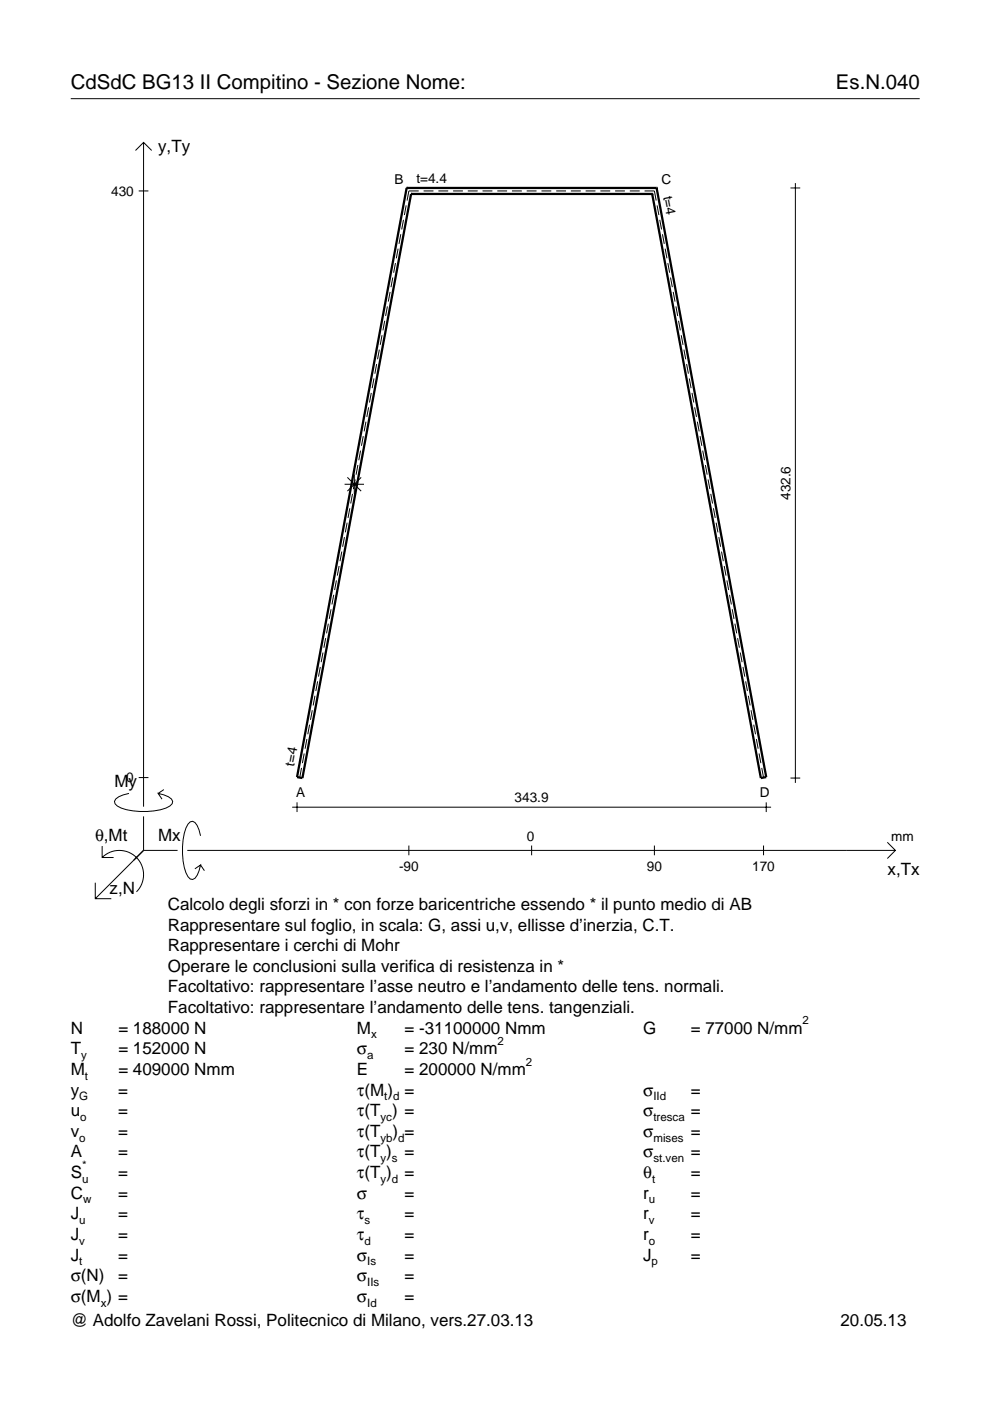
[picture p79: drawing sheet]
<svg xmlns="http://www.w3.org/2000/svg" width="210mm" height="297mm" viewBox="0 0 210 297" stroke-linecap="round" stroke-linejoin="round" font-family="sans-serif">
<defs><g id="words">
<g font-size="4.3">
<text x="15" y="18.9">CdSdC BG13 II Compitino - Sezione Nome:</text>
<text x="177.2" y="18.9">Es.N.040</text>
</g>
<g font-size="3.6">
<text x="33.5" y="32.3">y,Ty</text>
<text x="24.3" y="166.9">My</text>
<text x="20.1" y="178.2">θ,Mt</text>
<text x="33.5" y="178.2">Mx</text>
<text x="188.2" y="185.5">x,Tx</text>
<text x="23.2" y="189.6">z,N</text>
<text x="35.6" y="192.9">Calcolo degli sforzi in * con forze baricentriche essendo * il punto medio di AB</text>
<text x="35.6" y="197.3">Rappresentare sul foglio, in scala: G, assi u,v, ellisse d’inerzia, C.T.</text>
<text x="35.6" y="201.7">Rappresentare i cerchi di Mohr</text>
<text x="35.6" y="206">Operare le conclusioni sulla verifica di resistenza in *</text>
<text x="35.6" y="210.4">Facoltativo: rappresentare l’asse neutro e l’andamento delle tens. normali.</text>
<text x="35.6" y="214.8">Facoltativo: rappresentare l’andamento delle tens. tangenziali.</text>
<text x="15" y="219.2">N</text>
<text x="25.1" y="219.2">= 188000 N</text>
<text x="75.7" y="219.2">M</text>
<text x="85.8" y="219.2">= -31100000 Nmm</text>
<text x="136.4" y="219.2">G</text>
<text x="146.5" y="219.2">= 77000 N/mm</text>
<text x="15" y="227.9">M</text>
<text x="15" y="223.5">T</text>
<text x="25.1" y="227.9">= 409000 Nmm</text>
<text x="25.1" y="223.5">= 152000 N</text>
<text x="75.7" y="223.5">σ</text>
<text x="75.7" y="227.9">E</text>
<text x="85.8" y="223.5">= 230 N/mm</text>
<text x="85.8" y="227.9">= 200000 N/mm</text>
<text x="15" y="232.3">y</text>
<text x="25.1" y="232.3">=</text>
<text x="75.7" y="232.3">τ(M ) =</text>
<text x="136.4" y="232.3">σ</text>
<text x="146.5" y="232.3">=</text>
<text x="15" y="236.7">u</text>
<text x="25.1" y="236.7">=</text>
<text x="75.7" y="236.7">τ(T ) =</text>
<text x="136.4" y="236.7">σ</text>
<text x="146.5" y="236.7">=</text>
<text x="15" y="245.4">A</text>
<text x="15" y="241">v</text>
<text x="25.1" y="241">=</text>
<text x="25.1" y="245.4">=</text>
<text x="75.7" y="245.4">τ(T )</text>
<text x="75.7" y="241">τ(T</text>
<text x="83.3" y="241">) =</text>
<text x="85.8" y="245.4">=</text>
<text x="136.4" y="241">σ</text>
<text x="136.4" y="245.4">σ</text>
<text x="146.5" y="241">=</text>
<text x="146.5" y="245.4">=</text>
<text x="15" y="249.8">S</text>
<text x="25.1" y="249.8">=</text>
<text x="75.7" y="249.8">τ(T )</text>
<text x="85.8" y="249.8">=</text>
<text x="136.4" y="249.8">θ</text>
<text x="146.5" y="249.8">=</text>
<text x="15" y="254.2">C</text>
<text x="25.1" y="254.2">=</text>
<text x="75.7" y="254.2">σ</text>
<text x="85.8" y="254.2">=</text>
<text x="136.4" y="254.2">r</text>
<text x="146.5" y="254.2">=</text>
<text x="15" y="262.9">J</text>
<text x="15" y="258.5">J</text>
<text x="25.1" y="262.9">=</text>
<text x="25.1" y="258.5">=</text>
<text x="75.7" y="262.9">τ</text>
<text x="75.7" y="258.5">τ</text>
<text x="85.8" y="262.9">=</text>
<text x="85.8" y="258.5">=</text>
<text x="136.4" y="262.9">r</text>
<text x="136.4" y="258.5">r</text>
<text x="146.5" y="262.9">=</text>
<text x="146.5" y="258.5">=</text>
<text x="15" y="267.3">J</text>
<text x="25.1" y="267.3">=</text>
<text x="75.7" y="267.3">σ</text>
<text x="85.8" y="267.3">=</text>
<text x="136.4" y="267.3">J</text>
<text x="146.5" y="267.3">=</text>
<text x="15" y="271.7">σ(N)</text>
<text x="25.1" y="271.7">=</text>
<text x="75.7" y="271.7">σ</text>
<text x="85.8" y="271.7">=</text>
<text x="15" y="276">σ(M ) =</text>
<text x="15" y="281.2">@ Adolfo Zavelani Rossi, Politecnico di Milano, vers.27.03.13</text>
<text x="75.7" y="276">σ</text>
<text x="85.8" y="276">=</text>
<text x="178.2" y="281.2">20.05.13</text>
</g>
<g font-size="2.9">
<text x="23.6" y="41.5">430</text>
<text x="83.7" y="39.1">B</text>
<text x="88.3" y="38.8">t=4.4</text>
<text x="140.3" y="39.1">C</text>
<text x="140.6" y="41.7" transform="rotate(79 140.6 41.7)">t=4</text>
<text x="167.6" y="106" transform="rotate(-90 167.6 106)">432.6</text>
<text x="26.8" y="165.9">0</text>
<text x="62.3" y="162.5" transform="rotate(-79 62.3 162.5)">t=4</text>
<text x="62.8" y="168.9">A</text>
<text x="109.1" y="170.1">343.9</text>
<text x="161.1" y="168.9">D</text>
<text x="111.7" y="178.2">0</text>
<text x="189" y="178.2">mm</text>
<text x="84.6" y="184.7">-90</text>
<text x="137.1" y="184.7">90</text>
<text x="159.5" y="184.7">170</text>
</g>
<g font-size="2.4">
<text x="78.7" y="220.2">x</text>
<text x="105.5" y="221.5">2</text>
<text x="170.2" y="217.2">2</text>
<text x="17.2" y="224.5">y</text>
<text x="77.9" y="224.5">a</text>
<text x="111.5" y="225.9">2</text>
<text x="16.8" y="233.3">G</text>
<text x="18" y="228.9">t</text>
<text x="81.5" y="233.3">t d</text>
<text x="138.5" y="233.3">IId</text>
<text x="17" y="237.7">o</text>
<text x="80.7" y="237.7">yc</text>
<text x="138.5" y="237.7">tresca</text>
<text x="16.8" y="242">o</text>
<text x="80.7" y="242">yb d</text>
<text x="138.5" y="242">mises</text>
<text x="17.4" y="250.8">u</text>
<text x="17.4" y="247.8">*</text>
<text x="80.7" y="250.8">y d</text>
<text x="80.7" y="246.4">y s</text>
<text x="138.2" y="250.8">t</text>
<text x="138.5" y="246.4">st.ven</text>
<text x="17.6" y="255.2">w</text>
<text x="137.6" y="255.2">u</text>
<text x="16.8" y="263.9">v</text>
<text x="16.8" y="259.5">u</text>
<text x="77.3" y="263.9">d</text>
<text x="77.3" y="259.5">s</text>
<text x="137.6" y="263.9">o</text>
<text x="137.6" y="259.5">v</text>
<text x="16.8" y="268.3">t</text>
<text x="77.9" y="268.3">Is</text>
<text x="138.2" y="268.3">p</text>
<text x="77.9" y="272.7">IIs</text>
<text x="21.4" y="277">x</text>
<text x="77.9" y="277">Id</text>
</g>
</g></defs>
<g fill="none" stroke="#000" stroke-width=".21">
<path d="M15 20.9h180M28.7 31.9l1.7-1.7 1.8 1.7M30.4 30.2v140.8M167.6 39.9h2.1M168.6 38.8v127.2M29.4 40.5h2.1M83.3 58.8l-.4 2.1M83.8 55.8l-.3 2M84.4 52.7l-.4 2.1M85 49.7l-.4 2M85.5 46.6l-.3 2.1M86.1 43.5l-.4 2.1"/>
<path d="M88.8 40.5h-2.1l-.4 2M89.8 40.5h2.1M92.9 40.5h2.1M96.1 40.5h2M99.2 40.5h2.1M102.3 40.5h2.1M105.4 40.5h2.1M108.5 40.5h2.1M111.7 40.5h2.1M114.8 40.5h2.1M117.9 40.5h2.1M121 40.5h2.1"/>
<path d="M124.2 40.5h2.1M127.3 40.5h2.1M130.4 40.5h2.1M133.5 40.5h2.1M136.7 40.5h2l.4 2M139.3 43.5l.4 2.1M139.9 46.6l.4 2.1M140.5 49.7l.3 2M141 52.7l.4 2.1M141.6 55.8l.4 2M142.2 58.8l.3 2.1M79.9 77.2l-.4 2"/>
<path d="M80.4 74.1l-.4 2.1M81 71.1l-.4 2M81.6 68l-.4 2.1M82.1 65l-.3 2M82.7 61.9l-.4 2M142.7 61.9l.4 2M143.3 65l.4 2M143.9 68l.3 2.1M144.4 71.1l.4 2M145 74.1l.4 2.1M145.6 77.2l.4 2M75.9 98.6l-.4 2"/>
<path d="M76.4 95.5l-.3 2.1M77 92.5l-.4 2M77.6 89.4l-.4 2.1M78.2 86.4l-.4 2M78.7 83.3l-.4 2M79.3 80.2l-.4 2.1M146.1 80.2l.4 2.1M146.7 83.3l.4 2M147.3 86.4l.4 2M147.9 89.4l.3 2.1M148.4 92.5l.4 2M149 95.5l.4 2.1"/>
<path d="M149.6 98.6l.3 2M72.5 116.9l-.4 2.1M73 113.9l-.4 2M73.1 102.7h4.1M73.6 110.8l-.4 2.1M73.7 101.2l2.9 2.9M74.2 107.8l-.4 2M74.7 104.7l-.3 2.1M75.1 100.6v4.1M75.3 101.7l-.4 2M76.6 101.2l-2.9 2.9M150.1 101.7l.4 2"/>
<path d="M150.7 104.7l.4 2.1M151.3 107.8l.3 2M151.8 110.8l.4 2.1M152.4 113.9l.4 2M153 116.9l.4 2.1M68.5 138.4l-.4 2M69 135.3l-.3 2M69.6 132.2l-.4 2.1M70.2 129.2l-.4 2M70.8 126.1l-.4 2.1M71.3 123.1l-.4 2M71.9 120l-.4 2"/>
<path d="M153.5 120l.4 2M154.1 123.1l.4 2M154.7 126.1l.4 2.1M155.2 129.2l.4 2M155.8 132.2l.4 2.1M156.4 135.3l.4 2M157 138.4l.3 2M64.5 159.8l-.4 2M65.1 156.7l-.4 2M65.6 153.6l-.3 2.1M66.2 150.6l-.4 2M66.8 147.5l-.4 2.1"/>
<path d="M67.3 144.5l-.3 2M67.9 141.4l-.4 2.1M157.5 141.4l.4 2.1M158.1 144.5l.4 2M158.7 147.5l.3 2.1M159.2 150.6l.4 2M159.8 153.6l.4 2.1M160.4 156.7l.3 2M160.9 159.8l.4 2M21.7 179.4v2.4h2.4M27.3 168.2a3.6 3.6 0 0 0-3 1.7l.1 .5a5.6 5.6 0 0 0 3.8 1.5 13.4 13.4 0 0 0 7.8-1l.5-.5 .1-.5a3.6 3.6 0 0 0-3.1-1.7l.8 1.2M29.4 164.9h2.1"/>
<path d="M30.4 173.1v7.2M34.7 167.4l-1.2 .8M42.5 177.2a3.6 3.6 0 0 0-1.7-3.1l-.5 .2a5.7 5.7 0 0 0-1.5 3.7 13.3 13.3 0 0 0 1 7.9l.5 .5 .5 .1a3.6 3.6 0 0 0 1.7-3.1l-1.2 .8M61.9 171.1h101.6M63 170.1v2.1M63.9 162.8l-.4 2.1M86.7 179.3v2M112.7 179.3v2M138.7 179.3v2M161.5 162.8l.4 2.1M161.9 179.3v2M162.5 170.1v2.1"/>
<path d="M167.6 165h2.1M188.1 178.6l1.7 1.7-1.7 1.7M20.2 187.2v3.3h3.4M21.7 181.8a5.1 5.1 0 0 1 7.2 0 5.1 5.1 0 0 1 0 7.3M30.4 180.3l-10.2 10.2M30.4 180.3h7.2M39.7 180.3h150.1M42.5 183.4l.8 1.2"/>
</g>
<path d="M86.2 39.9h.1M86.2 39.9l-23.2 124.9 1.1 .2 23.1-123.9M86.2 39.9h53M139.2 39.9h.1M139.2 39.9l23.3 124.9-1.2 .2-23-123.9M87.2 41.1h.1M87.2 41.1h51.1M138.3 41.1h.1" fill="none" stroke="#000" stroke-width=".48"/>
<use href="#words"/>
</svg>
